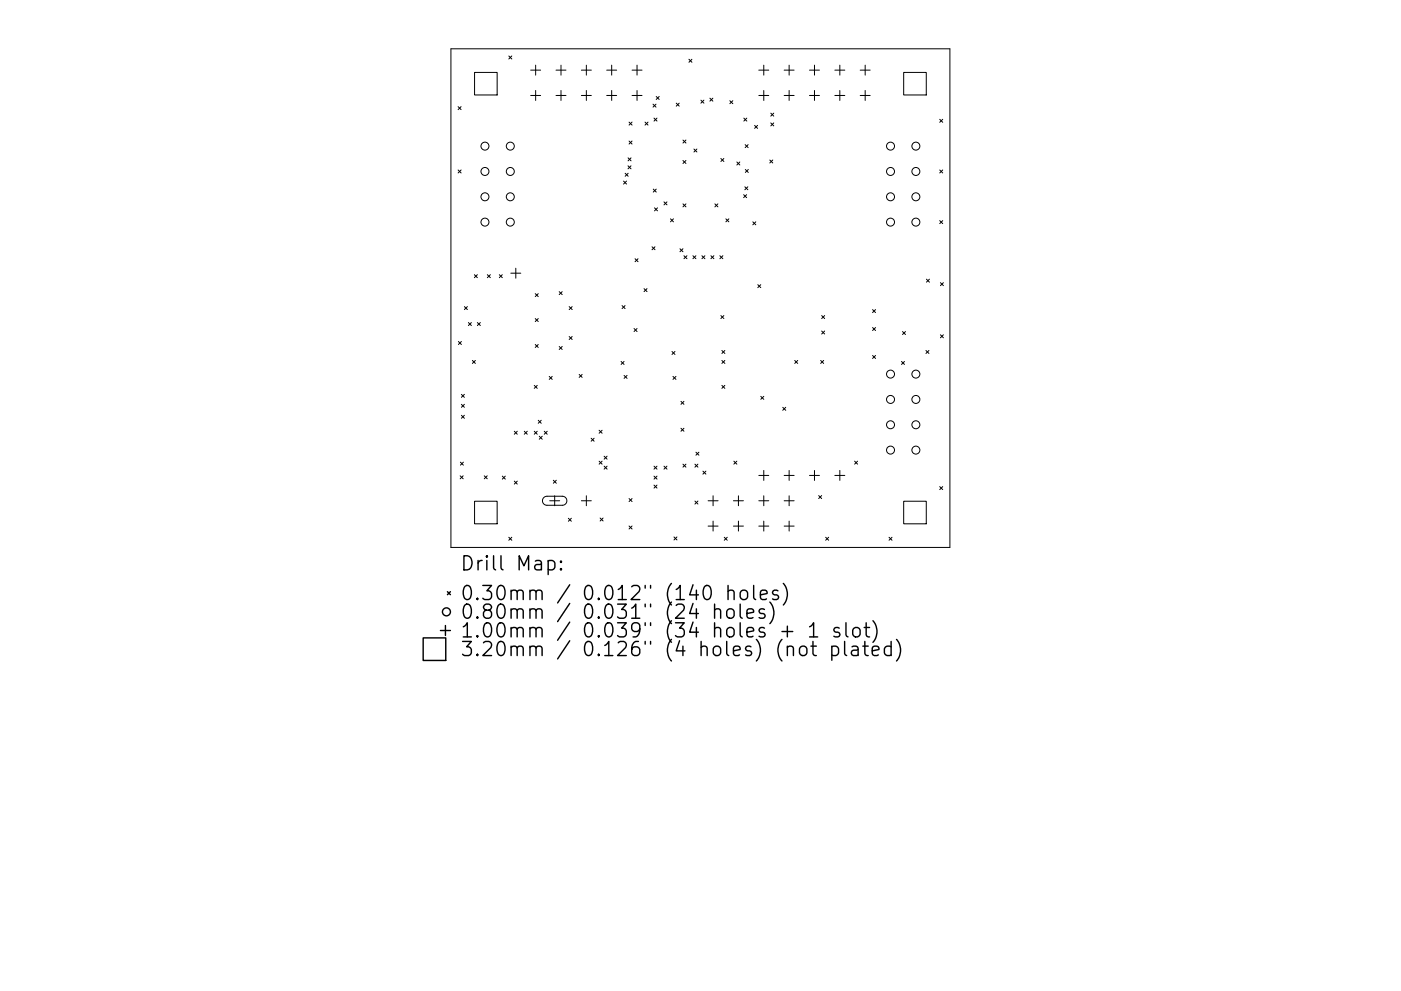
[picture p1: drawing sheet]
<svg xmlns="http://www.w3.org/2000/svg" width="297mm" height="210mm" viewBox="0 0 297 210" stroke-linecap="round" stroke-linejoin="round" font-family="sans-serif">
<defs><g id="words">
<g font-size="4.2">
<text x="97.5" y="121.1">Drill Map:</text>
<text x="97.5" y="127.4">0.30mm / 0.012&quot; (140 holes)</text>
<text x="97.5" y="131.3">0.80mm / 0.031&quot; (24 holes)</text>
<text x="97.5" y="135.3">1.00mm / 0.039&quot; (34 holes + 1 slot)</text>
<text x="97.5" y="139.2">3.20mm / 0.126&quot; (4 holes) (not plated)</text>
</g>
</g></defs>
<g fill="none" stroke="#000" stroke-width=".21">
<path d="M95.6 10.4h105.8v105.7h-105.8zM100.6 15.4h4.8v4.8h-4.8zM107.9 11.9l.6 .6M108.5 11.9l-.6 .6M112.5 14.9h2.1M113.6 13.8v2.1M113.6 19.2v2.1M117.9 14.9h2.1M118.9 13.8v2.1M118.9 19.2v2.1M123.3 14.9h2.1M124.3 13.8v2.1"/>
<path d="M124.3 19.2v2.1M128.6 14.9h2.1M129.7 13.8v2.1M129.7 19.2v2.1M134 14.9h2.1M135.1 13.8v2.1M135.1 19.2v2.1M146.1 12.6l.6 .6M146.7 12.6l-.6 .6M160.9 14.9h2.1M161.9 13.8v2.1M161.9 19.2v2.1"/>
<path d="M166.3 14.9h2.1M167.3 13.8v2.1M167.3 19.2v2.1M171.6 14.9h2.1M172.7 13.8v2.1M172.7 19.2v2.1M177 14.9h2.1M178.1 13.8v2.1M178.1 19.2v2.1M182.4 14.9h2.1M183.4 13.8v2.1M183.4 19.2v2.1"/>
<path d="M191.6 15.4h4.8v4.8h-4.8zM97.1 22.6l.7 .7M97.1 36.1l.7 .6M97.8 22.6l-.7 .7M97.8 36.1l-.7 .6M112.5 20.3h2.1M117.9 20.3h2.1M123.3 20.3h2.1M128.6 20.3h2.1M132.2 38.4l.6 .7M132.5 36.8l.7 .6M132.8 38.4l-.6 .7"/>
<path d="M133.2 35.2l.6 .6M133.2 33.5l.6 .6M133.2 36.8l-.7 .6M133.4 25.9l.6 .6M133.4 29.9l.6 .7M133.8 35.2l-.6 .6M133.8 33.5l-.6 .6M134 25.9l-.6 .6M134 29.9l-.6 .7M134 20.3h2.1M136.8 25.9l.6 .6M137.4 25.9l-.6 .6"/>
<path d="M138.5 22.1l.6 .6M138.7 25.1l.6 .6M139.1 22.1l-.6 .6M139.1 20.5l.7 .6M139.3 25.1l-.6 .6M139.8 20.5l-.7 .6M143.4 21.9l.6 .6M144 21.9l-.6 .6M144.8 29.7l.6 .6M144.8 34.1l.6 .6M145.4 29.7l-.6 .6M145.4 34.1l-.6 .6"/>
<path d="M147.1 31.6l.7 .7M147.8 31.6l-.7 .7M148.6 21.3l.6 .6M149.2 21.3l-.6 .6M150.5 20.8l.6 .7M151.1 20.8l-.6 .7M152.8 33.6l.7 .7M153.5 33.6l-.7 .7M154.7 21.4l.7 .6M155.4 21.4l-.7 .6M156.2 34.4l.7 .6M156.9 34.4l-.7 .6"/>
<path d="M157.7 25.1l.6 .6M157.9 39.6l.7 .7M158 30.7l.6 .6M158 36l.7 .6M158.3 25.1l-.6 .6M158.6 39.6l-.7 .7M158.6 30.7l-.6 .6M158.7 36l-.7 .6M160 26.6l.6 .6M160.6 26.6l-.6 .6M160.9 20.3h2.1M163.2 33.9l.6 .7"/>
<path d="M163.4 26.1l.7 .6M163.4 24l.7 .6M163.8 33.9l-.6 .7M164.1 26.1l-.7 .6M164.1 24l-.7 .6M166.3 20.3h2.1M171.6 20.3h2.1M177 20.3h2.1M182.4 20.3h2.1M199.2 25.3l.7 .6M199.2 36.1l.7 .6M199.9 25.3l-.7 .6"/>
<path d="M199.9 36.1l-.7 .6M100.6 58.3l.6 .6M101.2 58.3l-.6 .6M103.3 58.3l.7 .6M104 58.3l-.7 .6M105.9 58.3l.6 .6M106.5 58.3l-.6 .6M108.3 58h2.1M109.4 56.9v2.1M134.6 54.9l.7 .6M135.3 54.9l-.7 .6M138.2 52.4l.7 .6"/>
<path d="M138.5 40.1l.6 .7M138.8 44.1l.6 .6M138.9 52.4l-.7 .6M139.1 40.1l-.6 .7M139.4 44.1l-.6 .6M140.8 42.8l.6 .7M141.4 42.8l-.6 .7M142.2 46.4l.6 .7M142.8 46.4l-.6 .7M144.2 52.8l.6 .6M144.8 52.8l-.6 .6M144.8 43.3l.6 .6"/>
<path d="M145 54.3l.6 .6M145.4 43.3l-.6 .6M145.6 54.3l-.6 .6M146.9 54.3l.6 .6M147.5 54.3l-.6 .6M148.8 54.3l.7 .6M149.5 54.3l-.7 .6M150.7 54.3l.7 .6M151.4 54.3l-.7 .6M151.6 43.3l.6 .6M152.2 43.3l-.6 .6M152.6 54.3l.7 .6"/>
<path d="M153.3 54.3l-.7 .6M153.9 46.4l.6 .7M154.5 46.4l-.6 .7M157.7 41.3l.6 .6M158.3 41.3l-.6 .6M159.6 47.1l.6 .6M160.2 47.1l-.6 .6M196.4 59.2l.7 .7M197.1 59.2l-.7 .7M199.2 46.8l.7 .6M199.4 60l.6 .6M199.9 46.8l-.7 .6"/>
<path d="M200 60l-.6 .6M97.2 72.5l.6 .6M97.8 72.5l-.6 .6M98.5 65l.6 .7M99.1 65l-.6 .7M99.3 68.4l.6 .7M99.9 68.4l-.6 .7M100.2 76.5l.6 .6M100.8 76.5l-.6 .6M101.2 68.4l.6 .7M101.8 68.4l-.6 .7M113.5 62.3l.6 .6"/>
<path d="M113.5 67.6l.6 .6M113.5 73.1l.6 .6M114.1 62.3l-.6 .6M114.1 67.6l-.6 .6M114.1 73.1l-.6 .6M116.4 79.9l.7 .6M117.1 79.9l-.7 .6M118.6 61.9l.6 .6M118.6 73.5l.6 .6M119.2 61.9l-.6 .6M119.2 73.5l-.6 .6M120.7 65l.6 .7"/>
<path d="M120.7 71.4l.6 .6M121.3 71.4l-.6 .6M121.3 65l-.6 .7M122.8 79.4l.6 .7M123.4 79.4l-.6 .7M131.7 76.7l.6 .6M131.9 64.8l.6 .7M132.3 76.7l-.6 .6M132.3 79.6l.6 .7M132.5 64.8l-.6 .7M132.9 79.6l-.6 .7M134.4 69.7l.7 .6"/>
<path d="M135.1 69.7l-.7 .6M136.5 61.2l.7 .7M137.2 61.2l-.7 .7M142.5 74.6l.6 .6M142.7 79.9l.6 .6M143.1 74.6l-.6 .6M143.3 79.9l-.6 .6M152.8 67l.7 .6M153.1 74.4l.6 .6M153.1 76.5l.6 .6M153.5 67l-.7 .6M153.7 76.5l-.6 .6"/>
<path d="M153.7 74.4l-.6 .6M160.7 60.4l.6 .6M161.3 60.4l-.6 .6M168.5 76.5l.6 .6M169.1 76.5l-.6 .6M174 76.5l.6 .6M174.2 67l.6 .6M174.2 70.2l.6 .7M174.6 76.5l-.6 .6M174.8 67l-.6 .6M174.8 70.2l-.6 .7M185 65.7l.6 .6"/>
<path d="M185 69.5l.6 .6M185 75.4l.6 .7M185.6 65.7l-.6 .6M185.6 69.5l-.6 .6M185.6 75.4l-.6 .7M191.1 76.7l.7 .6M191.3 70.3l.7 .7M191.8 76.7l-.7 .6M192 70.3l-.7 .7M196.3 74.4l.7 .6M197 74.4l-.7 .6M199.4 71l.6 .7"/>
<path d="M200 71l-.6 .7M97.6 98.1l.6 .6M97.8 83.7l.7 .6M97.8 85.8l.7 .6M97.8 88.1l.7 .6M98.2 98.1l-.6 .6M98.5 83.7l-.7 .6M98.5 85.8l-.7 .6M98.5 88.1l-.7 .6M109 91.5l.7 .6M109.7 91.5l-.7 .6M111.2 91.5l.6 .6"/>
<path d="M111.8 91.5l-.6 .6M113.3 81.8l.6 .6M113.3 91.5l.6 .6M113.9 81.8l-.6 .6M113.9 91.5l-.6 .6M114.1 89.2l.7 .6M114.3 92.6l.7 .6M114.8 89.2l-.7 .6M115 92.6l-.7 .6M115.4 91.5l.6 .6M116 91.5l-.6 .6M125.3 93l.7 .6"/>
<path d="M126 93l-.7 .6M127 91.3l.7 .6M127 97.8l.7 .7M127.7 91.3l-.7 .6M127.7 97.8l-.7 .7M128.1 98.9l.6 .6M128.1 96.8l.6 .6M128.7 96.8l-.6 .6M128.7 98.9l-.6 .6M138.7 98.9l.6 .6M139.3 98.9l-.6 .6M140.8 98.9l.6 .6"/>
<path d="M141.4 98.9l-.6 .6M144.4 85.1l.6 .7M144.4 90.9l.6 .6M144.8 98.5l.6 .6M145 85.1l-.6 .7M145 90.9l-.6 .6M145.4 98.5l-.6 .6M147.3 98.5l.7 .6M147.5 95.9l.7 .7M148 98.5l-.7 .6M148.2 95.9l-.7 .7M149 100l.7 .6"/>
<path d="M149.7 100l-.7 .6M153.1 81.8l.6 .6M153.7 81.8l-.6 .6M155.6 97.8l.6 .7M156.2 97.8l-.6 .7M161.3 84.1l.6 .6M161.9 84.1l-.6 .6M161.9 99.8v2.1M166 86.4l.6 .7M166.6 86.4l-.6 .7M167.3 99.8v2.1M172.7 99.8v2.1"/>
<path d="M178.1 99.8v2.1M181.2 97.8l.6 .7M181.8 97.8l-.6 .7M97.6 101l.6 .6M98.2 101l-.6 .6M100.6 106.3h4.8v4.8h-4.8zM102.7 101l.6 .6M103.3 101l-.6 .6M106.5 101l.6 .7M107.1 101l-.6 .7M107.9 114l.6 .6M108.5 114l-.6 .6"/>
<path d="M109 102.1l.7 .6M109.7 102.1l-.7 .6M115.3 105.6l.6-.3h3.3a.96 .96 0 0 1 1 .9 .96 .96 0 0 1-1 1h-3.2a.96 .96 0 0 1-.9-.6 .96 .96 0 0 1 .2-1zM116.5 106.2h2.2M117.3 101.9l.7 .6M117.6 105.2v2.1M118 101.9l-.7 .6M120.5 110l.6 .6M121.1 110l-.6 .6M123.3 106.2h2.1M124.3 105.2v2.1M127.2 109.9l.7 .6"/>
<path d="M127.9 109.9l-.7 .6M133.4 105.8l.6 .6M133.4 111.6l.6 .6M134 105.8l-.6 .6M134 111.6l-.6 .6M138.7 101l.6 .7M138.7 102.9l.6 .7M139.3 101l-.6 .7M139.3 102.9l-.6 .7M142.9 113.9l.6 .7M143.5 113.9l-.6 .7M147.3 106.3l.7 .6"/>
<path d="M148 106.3l-.7 .6M150.1 111.6h2.1M150.1 106.2h2.1M151.2 105.2v2.1M151.2 110.6v2.1M153.6 114l.6 .6M154.2 114l-.6 .6M155.5 111.6h2.1M155.5 106.2h2.1M156.6 105.2v2.1M156.6 110.6v2.1M160.9 111.6h2.1"/>
<path d="M160.9 106.2h2.1M160.9 100.9h2.1M161.9 105.2v2.1M161.9 110.6v2.1M166.3 111.6h2.1M166.3 106.2h2.1M166.3 100.9h2.1M167.3 105.2v2.1M167.3 110.6v2.1M171.6 100.9h2.1M173.6 105.1l.6 .7M174.2 105.1l-.6 .7"/>
<path d="M175.1 114l.6 .6M175.7 114l-.6 .6M177 100.9h2.1M188.5 114l.6 .6M189.1 114l-.6 .6M191.6 106.3h4.8v4.8h-4.8zM199.2 103.2l.7 .7M199.9 103.2l-.7 .7"/>
<circle cx="102.8" cy="31" r=".85"/>
<circle cx="102.8" cy="36.4" r=".85"/>
<circle cx="108.2" cy="31" r=".85"/>
<circle cx="108.2" cy="36.4" r=".85"/>
<circle cx="188.8" cy="31" r=".85"/>
<circle cx="188.8" cy="36.4" r=".85"/>
<circle cx="194.2" cy="31" r=".85"/>
<circle cx="194.2" cy="36.4" r=".85"/>
<circle cx="102.8" cy="41.8" r=".85"/>
<circle cx="102.8" cy="47.1" r=".85"/>
<circle cx="108.2" cy="41.8" r=".85"/>
<circle cx="108.2" cy="47.1" r=".85"/>
<circle cx="188.8" cy="41.8" r=".85"/>
<circle cx="188.8" cy="47.1" r=".85"/>
<circle cx="194.2" cy="41.8" r=".85"/>
<circle cx="194.2" cy="47.1" r=".85"/>
<circle cx="188.8" cy="79.4" r=".85"/>
<circle cx="194.2" cy="79.4" r=".85"/>
<circle cx="188.8" cy="90.1" r=".85"/>
<circle cx="188.8" cy="84.7" r=".85"/>
<circle cx="188.8" cy="95.5" r=".85"/>
<circle cx="194.2" cy="90.1" r=".85"/>
<circle cx="194.2" cy="84.7" r=".85"/>
<circle cx="194.2" cy="95.5" r=".85"/>
</g>
<g fill="none" stroke="#000" stroke-width=".3">
<path d="M116.2 119.1l.9-.2 .5 .6v.8l-.2 .5-.3 .1-.9-.1M118.9 119.1l.2 .1-.2 .1-.1-.1 .1-.1v.2M89.7 135.3h4.8v4.8h-4.8zM93.4 133.8h2.1M94.4 132.7v2.1M94.9 125.5l.6 .7M95.5 125.5l-.6 .7M118.9 120.6l.2 .2-.2 .1-.1-.1 .1-.2v.3M151.5 129.5a.74 .74 0 0 1 1.3 .1v1.6M151.5 128.2v3M154.4 125.5a.74 .74 0 0 1 1.2 .1v1.6M154.4 129.3a.81 .81 0 0 1 1.2 .4v.9a.81 .81 0 0 1-.7 .6 .81 .81 0 0 1-.8-.6v-.9z"/>
<path d="M154.4 124.2v3M156.9 128.2v2.5l.5 .5M157.1 125.5a.81 .81 0 0 1 .8-.3 .81 .81 0 0 1 .6 .6v.8a.81 .81 0 0 1-.8 .6 .81 .81 0 0 1-.8-.6v-.8zM158.4 130.2l1.4-.3-.2-.6-.8-.1-.4 .4v1.1l.1 .3 .3 .2 .8-.2M159.8 124.2v2.6l.4 .4M161.2 126.2l1.4-.3-.1-.5-.9-.2-.4 .4v1.2l.2 .3 .2 .1 .9-.1M162.1 129.3l-.7-.1-.5 .4 .2 .4 1 .3 .1 .3-.1 .4-.3 .2-.9-.2M163.2 127.7a3.4 3.4 0 0 1 0 4.6M164.9 125.4l-.7-.2-.4 .4 .1 .5 1 .3 .2 .2-.2 .5-.3 .1-.8-.1M165.8 134h2.3M166.1 123.8a3.4 3.4 0 0 1 0 4.6M166.9 132.8v2.3"/>
<path d="M169.6 137.4a.81 .81 0 0 1 .9-.3 .81 .81 0 0 1 .6 .6v.8a.81 .81 0 0 1-.8 .6 .81 .81 0 0 1-.8-.6v-.8zM171.6 133l.9-.9v3M171.6 135.1h1.8M171.9 137.1h1.2M172.4 136.1v2.6l.1 .2 .6 .2M176.4 137.2l.8-.1 .6 .6v.8l-.3 .4-.3 .2-.8-.2M176.4 137.1v3M177.9 133.3l-.7-.2-.4 .5 .1 .4 1 .3 .2 .3-.2 .4-.3 .1-.8-.1M179.1 136.1v2.6l.4 .4M179.4 132.1v2.6l.4 .4M180.6 137.2l.3-.1 .9 .1 .1 .3v1.6M180.9 133.4a.81 .81 0 0 1 .8-.3 .81 .81 0 0 1 .7 .6v.9a.81 .81 0 0 1-.8 .6 .81 .81 0 0 1-.8-.6v-.9z"/>
<path d="M181.9 137.8l-1 .1a.59 .59 0 0 0-.4 .6 .59 .59 0 0 0 .4 .6l1-.2M182.9 137.1h1.2M183.2 133.1h1.2M183.4 136.1v2.6l.1 .2 .6 .2M183.6 132.1v2.6l.2 .3 .6 .1M184.9 138.1l1.5-.3-.2-.6-.8-.1-.5 .4v1.2l.2 .2 .3 .2 .8-.2M185.1 131.7a3.4 3.4 0 0 1 0 4.6M188.9 137.2l-.8-.1-.6 .6v.8l.3 .4 .3 .2 .8-.2M188.9 136.1v3M190.1 135.7a3.4 3.4 0 0 1 0 4.5"/>
<circle cx="94.7" cy="129.8" r=".85"/>
</g>
<use href="#words"/>
</svg>
